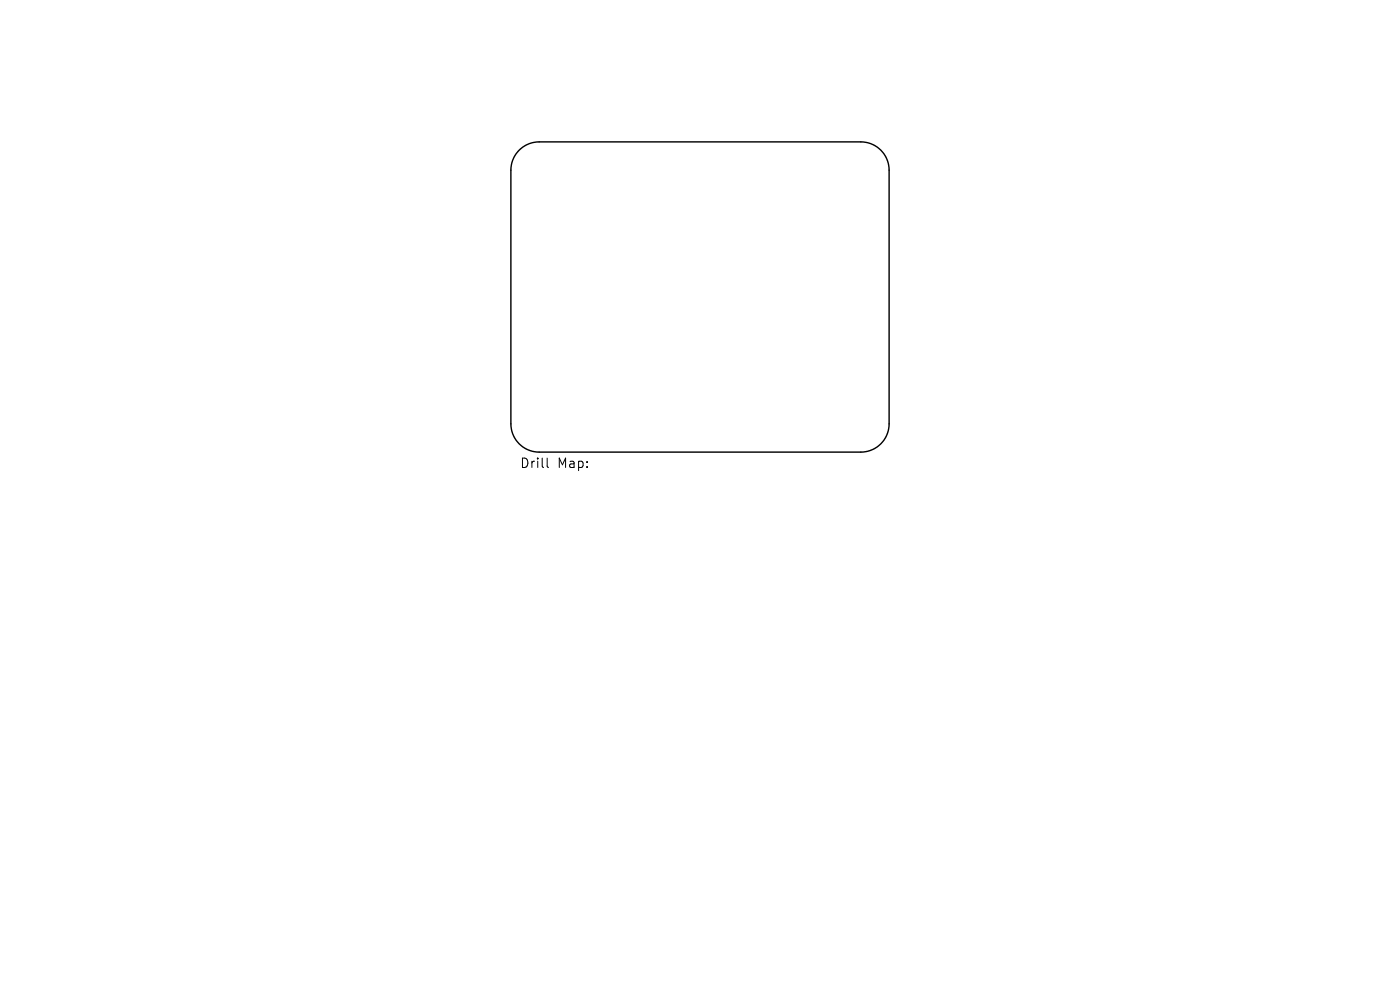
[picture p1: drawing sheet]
<svg xmlns="http://www.w3.org/2000/svg" width="297mm" height="210mm" viewBox="0 0 297 210" stroke-linecap="round" stroke-linejoin="round" font-family="sans-serif">
<defs><g id="words">
<g font-size="2.8">
<text x="110.2" y="99.6">Drill</text>
<text x="118.2" y="99.6">Map:</text>
</g>
</g></defs>
<path d="M110.1 31.9a6 6 0 0 1 4.3-1.8h68.2a6 6 0 0 1 6 6v53.8a6 6 0 0 1-6 6h-68.2a6 6 0 0 1-6-6v-53.8a6 6 0 0 1 1.7-4.2z" fill="none" stroke="#000" stroke-width=".3"/>
<path d="M116.1 97.2v1.7l.3 .3" fill="none" stroke="#000" stroke-width=".21"/>
<use href="#words"/>
</svg>
